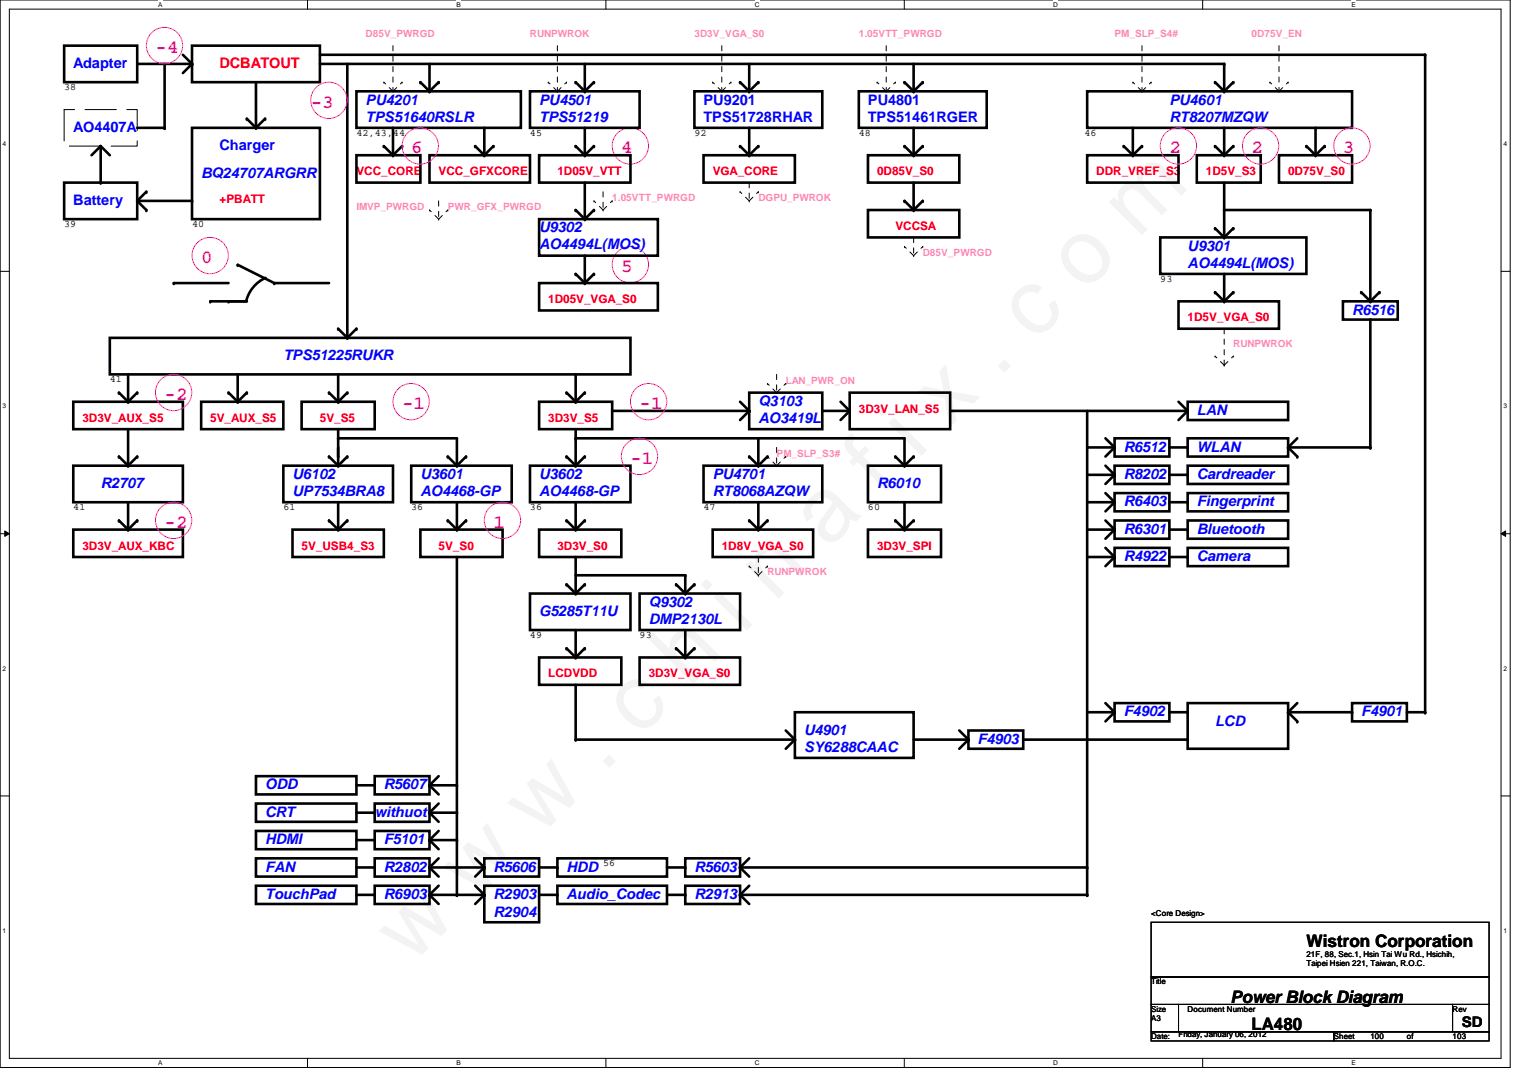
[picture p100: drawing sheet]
<svg xmlns="http://www.w3.org/2000/svg" width="297mm" height="210mm" viewBox="0 0 297 210" stroke-linecap="round" stroke-linejoin="round" font-family="sans-serif">
<defs><g id="words">
<text font-size="17.6" fill="#f0f" x="80.1" y="188" transform="rotate(-45 80.1 188)">w w w . c h i n a f i x . c o m</text>
<g font-size="3.7" fill="#f0f">
<text x="30.3" y="10.3">-4</text>
<text x="60.5" y="21">-3</text>
<text x="80" y="29.8">6</text>
<text x="120.9" y="29.8">4</text>
<text x="227.6" y="29.8">2</text>
<text x="243.6" y="29.8">2</text>
<text x="261.4" y="29.8">3</text>
<text x="39.2" y="51.2">0</text>
<text x="120.9" y="53">5</text>
<text x="32" y="77.9">-2</text>
<text x="78.3" y="79.6">-1</text>
<text x="124.5" y="79.6">-1</text>
<text x="122.7" y="90.3">-1</text>
<text x="32" y="102.7">-2</text>
<text x="96.1" y="102.7">1</text>
</g>
<g font-size="3.3">
<text x="254.3" y="184.5">Wistron Corporation</text>
<text x="239.5" y="195.2">Power Block Diagram</text>
<text x="243.6" y="200.5">LA480</text>
</g>
<g font-size="2.8" fill="#00f">
<text x="14.3" y="13.3">Adapter</text>
<text x="71.2" y="20.4">PU4201</text>
<text x="71.2" y="23.7">TPS51640RSLR</text>
<text x="104.9" y="20.4">PU4501</text>
<text x="104.9" y="23.7">TPS51219</text>
<text x="136.9" y="20.4">PU9201</text>
<text x="136.9" y="23.8">TPS51728RHAR</text>
<text x="168.9" y="20.4">PU4801</text>
<text x="168.9" y="23.8">TPS51461RGER</text>
<text x="227.6" y="20.4">PU4601</text>
<text x="227.6" y="23.7">RT8207MZQW</text>
<text x="14.3" y="25.7">AO4407A</text>
<text x="42.7" y="29.3">Charger</text>
<text x="39.2" y="34.6">BQ24707ARGRR</text>
<text x="14.3" y="40">Battery</text>
<text x="104.9" y="45.3">U9302</text>
<text x="104.9" y="48.6">AO4494L(MOS)</text>
<text x="231.2" y="48.8">U9301</text>
<text x="231.2" y="52.1">AO4494L(MOS)</text>
<text x="263.2" y="61.3">R6516</text>
<text x="55.2" y="70.1">TPS51225RUKR</text>
<text x="147.6" y="79">Q3103</text>
<text x="147.6" y="82.3">AO3419L</text>
<text x="233" y="80.8">LAN</text>
<text x="218.7" y="87.9">R6512</text>
<text x="233" y="87.9">WLAN</text>
<text x="19.6" y="95">R2707</text>
<text x="56.9" y="93.3">U6102</text>
<text x="81.8" y="93.3">U3601</text>
<text x="104.9" y="93.3">U3602</text>
<text x="138.7" y="93.3">PU4701</text>
<text x="170.7" y="95">R6010</text>
<text x="218.7" y="93.3">R8202</text>
<text x="233" y="93.3">Cardreader</text>
<text x="56.9" y="96.6">UP7534BRA8</text>
<text x="81.8" y="96.6">AO4468-GP</text>
<text x="104.9" y="96.6">AO4468-GP</text>
<text x="138.7" y="96.6">RT8068AZQW</text>
<text x="218.7" y="98.6">R6403</text>
<text x="233" y="98.6">Fingerprint</text>
<text x="218.7" y="103.9">R6301</text>
<text x="233" y="103.9">Bluetooth</text>
<text x="218.7" y="109.3">R4922</text>
<text x="233" y="109.3">Camera</text>
<text x="104.9" y="119.9">G5285T11U</text>
<text x="126.3" y="118.2">Q9302</text>
<text x="126.3" y="121.5">DMP2130L</text>
<text x="156.5" y="143">U4901</text>
<text x="218.7" y="139.5">F4902</text>
<text x="236.5" y="141.3">LCD</text>
<text x="265" y="139.5">F4901</text>
<text x="156.5" y="146.3">SY6288CAAC</text>
<text x="190.3" y="144.8">F4903</text>
<text x="51.6" y="153.7">ODD</text>
<text x="74.7" y="153.7">R5607</text>
<text x="51.6" y="159">CRT</text>
<text x="72.9" y="159">withuot</text>
<text x="51.6" y="164.4">HDMI</text>
<text x="74.7" y="164.4">F5101</text>
<text x="51.6" y="169.7">FAN</text>
<text x="74.7" y="169.7">R2802</text>
<text x="96.1" y="169.7">R5606</text>
<text x="110.3" y="169.7">HDD</text>
<text x="135.2" y="169.7">R5603</text>
<text x="51.6" y="175">TouchPad</text>
<text x="74.7" y="175">R6903</text>
<text x="96.1" y="175">R2903</text>
<text x="96.1" y="178.6">R2904</text>
<text x="110.3" y="175">Audio_Codec</text>
<text x="135.2" y="175">R2913</text>
</g>
<text font-size="2.8" fill="#f00" x="42.7" y="13.3">DCBATOUT</text>
<text font-size="2.8" x="284.5" y="200">SD</text>
<g font-size="2.3" fill="#f00">
<text x="69.4" y="34.1">VCC_CORE</text>
<text x="85.4" y="34.1">VCC_GFXCORE</text>
<text x="108.5" y="34.1">1D05V_VTT</text>
<text x="138.7" y="34.1">VGA_CORE</text>
<text x="170.7" y="34.1">0D85V_S0</text>
<text x="213.4" y="34.1">DDR_VREF_S3</text>
<text x="234.7" y="34.1">1D5V_S3</text>
<text x="250.7" y="34.1">0D75V_S0</text>
<text x="42.7" y="39.5">+PBATT</text>
<text x="174.3" y="44.8">VCCSA</text>
<text x="106.7" y="59">1D05V_VGA_S0</text>
<text x="231.2" y="62.6">1D5V_VGA_S0</text>
<text x="16" y="82.1">3D3V_AUX_S5</text>
<text x="40.9" y="82.1">5V_AUX_S5</text>
<text x="62.3" y="82.1">5V_S5</text>
<text x="106.7" y="82.1">3D3V_S5</text>
<text x="167.2" y="80.3">3D3V_LAN_S5</text>
<text x="16" y="107">3D3V_AUX_KBC</text>
<text x="58.7" y="107">5V_USB4_S3</text>
<text x="85.4" y="107">5V_S0</text>
<text x="108.5" y="107">3D3V_S0</text>
<text x="140.5" y="107">1D8V_VGA_S0</text>
<text x="170.7" y="107">3D3V_SPI</text>
<text x="106.7" y="131.9">LCDVDD</text>
<text x="126.3" y="131.9">3D3V_VGA_S0</text>
</g>
<g font-size="1.9" fill="#ff80c0">
<text x="71.2" y="7.2">D85V_PWRGD</text>
<text x="103.2" y="7.2">RUNPWROK</text>
<text x="135.2" y="7.2">3D3V_VGA_S0</text>
<text x="167.2" y="7.2">1.05VTT_PWRGD</text>
<text x="217" y="7.2">PM_SLP_S4#</text>
<text x="243.6" y="7.2">0D75V_EN</text>
<text x="69.4" y="40.9">IMVP_PWRGD</text>
<text x="87.2" y="40.9">PWR_GFX_PWRGD</text>
<text x="119.2" y="39.2">1.05VTT_PWRGD</text>
<text x="147.6" y="39.2">DGPU_PWROK</text>
<text x="179.6" y="49.8">D85V_PWRGD</text>
<text x="240.1" y="67.6">RUNPWROK</text>
<text x="152.9" y="74.7">LAN_PWR_ON</text>
<text x="151.2" y="88.9">PM_SLP_S3#</text>
<text x="149.4" y="112.1">RUNPWROK</text>
</g>
<g font-size="1.9">
<text x="12.5" y="17.5">38</text>
<text x="69.4" y="26.4">42,43,44</text>
<text x="103.2" y="26.4">45</text>
<text x="135.2" y="26.4">92</text>
<text x="167.2" y="26.4">48</text>
<text x="211.1" y="26.4">46</text>
<text x="12.5" y="44.2">39</text>
<text x="37.4" y="44.2">40</text>
<text x="225.8" y="54.9">93</text>
<text x="21.4" y="74.4">41</text>
<text x="14.3" y="99.3">41</text>
<text x="55.2" y="99.3">61</text>
<text x="80" y="99.3">36</text>
<text x="103.2" y="99.3">36</text>
<text x="136.9" y="99.3">47</text>
<text x="168.9" y="99.3">60</text>
<text x="103.2" y="124.2">49</text>
<text x="124.5" y="124.2">93</text>
<text x="117.4" y="168.7">56</text>
</g>
<g font-size="1.6">
<text x="224.1" y="178.4">&lt;Core Design&gt;</text>
<text x="224.1" y="191.7">Title</text>
<text x="254.3" y="186.4">21F, 88, Sec.1, Hsin Tai Wu Rd., Hsichih,</text>
<text x="254.3" y="188.2">Taipei Hsien 221, Taiwan, R.O.C.</text>
<text x="224.1" y="197">Size</text>
<text x="231.2" y="197">Document Number</text>
<text x="282.7" y="197">Rev</text>
<text x="224.1" y="202.4">Date:</text>
<text x="224.1" y="198.8">A3</text>
<text x="229.4" y="202">Friday, January 06, 2012</text>
<text x="259.6" y="202.4">Sheet</text>
<text x="266.7" y="202.4">100</text>
<text x="273.9" y="202.4">of</text>
<text x="282.7" y="202.4">103</text>
</g>
<g font-size="1.3">
<text x="30.8" y="1.3">A</text>
<text x="88.9" y="1.3">B</text>
<text x="146.9" y="1.3">C</text>
<text x="205" y="1.3">D</text>
<text x="263.1" y="1.3">E</text>
<text x=".5" y="28.4">4</text>
<text x="292.6" y="28.4">4</text>
<text x=".5" y="79.5">3</text>
<text x="292.6" y="79.5">3</text>
<text x=".5" y="130.6">2</text>
<text x="292.6" y="130.6">2</text>
<text x=".5" y="181.7">1</text>
<text x="292.6" y="181.7">1</text>
<text x="30.8" y="207.4">A</text>
<text x="88.9" y="207.4">B</text>
<text x="146.9" y="207.4">C</text>
<text x="205" y="207.4">D</text>
<text x="263.1" y="207.4">E</text>
</g>
</g></defs>
<path d="M0 0h294v207.9h-294zM1.8 1.8h290.4v204.3h-290.4z" fill="none" stroke="#000" stroke-width=".19"/>
<g fill="#fff">
<path d="M30.8 .2h.8v1.4h-.8z"/>
<path d="M30.8 206.2h.8v1.4h-.8z"/>
</g>
<path d="M59.9 0v1.8M59.9 206.1v1.8" fill="none" stroke="#000" stroke-width=".19"/>
<g fill="#fff">
<path d="M88.9 .2h.8v1.4h-.8z"/>
<path d="M88.9 206.2h.8v1.4h-.8z"/>
</g>
<path d="M117.9 0v1.8M117.9 206.1v1.8" fill="none" stroke="#000" stroke-width=".19"/>
<g fill="#fff">
<path d="M146.9 .2h.9v1.4h-.9z"/>
<path d="M146.9 206.2h.9v1.4h-.9z"/>
</g>
<path d="M176 0v1.8M176 206.1v1.8" fill="none" stroke="#000" stroke-width=".19"/>
<g fill="#fff">
<path d="M205 .2h.9v1.4h-.9z"/>
<path d="M205 206.2h.9v1.4h-.9z"/>
</g>
<path d="M234.1 0v1.8M234.1 206.1v1.8" fill="none" stroke="#000" stroke-width=".19"/>
<g fill="#fff">
<path d="M263.1 .2h.8v1.4h-.8z"/>
<path d="M263.1 206.2h.8v1.4h-.8z"/>
<path d="M.5 27.3h.7v1.4h-.7z"/>
<path d="M292.6 27.3h.7v1.4h-.7z"/>
<path d="M.5 78.4h.7v1.4h-.7z"/>
<path d="M292.6 78.4h.7v1.4h-.7z"/>
</g>
<path d="M0 52.8h1.8M292.2 52.8h1.8" fill="none" stroke="#000" stroke-width=".19"/>
<g fill="#fff">
<path d="M.5 129.5h.7v1.4h-.7z"/>
<path d="M292.6 129.5h.7v1.4h-.7z"/>
</g>
<path d="M0 103.9h1.8M.9 103.4l.9 .5-.9 .5zM292.2 103.9l.9-.5v1zM292.2 103.9h1.8" fill="none" stroke="#000" stroke-width=".19"/>
<path d="M.9 103.4l.9 .5-.9 .5zM292.2 103.9l.9-.5v1z" fill="#000"/>
<g fill="#fff">
<path d="M.5 180.5h.7v1.4h-.7z"/>
<path d="M292.6 180.5h.7v1.4h-.7z"/>
</g>
<path d="M0 155h1.8M292.2 155h1.8M224.1 179.6h65.8v10.6h-65.8zM224.1 190.2h65.8v5.4h-65.8zM224.1 195.6h5.3v5.3h-5.3zM229.4 195.6h53.3v5.3h-53.3zM282.7 195.6h7.2v5.3h-7.2zM224.1 200.9h35.5v1.8h-35.5zM259.6 200.9h30.3v1.8h-30.3z" fill="none" stroke="#000" stroke-width=".19"/>
<g fill="none" stroke="#000" stroke-width=".51">
<path d="M12.5 8.9h14.2v7.1h-14.2zM26.7 12.4h10.7M32 12.4v12.5h-5.3M35.6 10.7l1.8 1.7M37.4 8.9h24.9v7.1h-24.9zM37.4 12.4l-1.8 1.8M49.8 16v8.9M62.3 12.4h176v5.4M62.3 10.7h215.1v128h-3.5M67.6 12.4v53.4l-1.8-1.8M69.4 17.8h32v7.1h-32zM81.8 16l1.8 1.8"/>
<path d="M83.6 12.4v5.4M85.4 16l-1.8 1.8M103.2 17.8h21.3v7.1h-21.3zM112.1 16l1.7 1.8M113.8 12.4v5.4M115.6 16l-1.8 1.8M135.2 17.8h24.9v7.1h-24.9zM144.1 16l1.7 1.8M145.8 12.4v5.4M147.6 16l-1.8 1.8M167.2 17.8h24.9v7.1h-24.9zM176.1 16l1.7 1.8"/>
<path d="M177.8 12.4v5.4M179.6 16l-1.8 1.8M211.6 17.8h51.6v7.1h-51.6zM236.5 16l1.8 1.8M240.1 16l-1.8 1.8M12.5 35.6h14.2v7.1h-14.2zM19.6 28.4v7.2M19.6 28.4l-1.8 1.8M19.6 28.4l1.8 1.8M26.7 39.1l1.8 1.8M26.7 39.1h10.7M28.5 37.3l-1.8 1.8"/>
<path d="M37.4 24.9h24.9v17.8h-24.9zM48 23.1l1.8 1.8M51.6 23.1l-1.8 1.8M233 30.2h12.4v5.4h-12.4zM236.5 28.4l1.8 1.8M238.3 24.9v5.3M238.3 35.6v10.6M240.1 28.4l-1.8 1.8M249 30.2h14.2v5.4h-14.2zM254.3 28.4l1.8 1.8M256.1 24.9v5.3M257.8 28.4l-1.7 1.8"/>
<path d="M33.8 55.1h10.7M40.9 58.7h7.1M46.3 51.6l7.1 3.5h10.6M51.7 54.1a6.8 6.8 0 0 0-3.8 4.5M225.8 46.2h28.5v7.1h-28.5zM229.4 58.7h19.6v5.3h-19.6zM236.5 44.4l1.8 1.8M236.5 56.9l1.8 1.8M238.3 53.3v5.4M238.3 40.9h28.4v17.8M240.1 44.4l-1.8 1.8M240.1 56.9l-1.8 1.8"/>
<path d="M261.4 58.7h10.7v3.5h-10.7zM265 56.9l1.7 1.8M268.5 56.9l-1.8 1.8M14.3 78.2h21.3v5.4h-21.3zM21.4 65.8h101.3v7.1h-101.3zM23.2 76.5l1.7 1.7M24.9 72.9v5.3M26.7 76.5l-1.8 1.7M39.2 78.2h16v5.4h-16zM44.5 76.5l1.8 1.7M46.3 72.9v5.3M48 76.5l-1.7 1.7"/>
<path d="M58.7 78.2h14.2v5.4h-14.2zM64 76.5l1.8 1.7M65.8 72.9v5.3M67.6 76.5l-1.8 1.7M231.2 78.2h19.5v3.6h-19.5zM266.7 62.2v24.9h-16M14.3 90.7h21.3v7.1h-21.3zM23.2 88.9l1.7 1.8M24.9 83.6v7.1M24.9 97.8v5.3M26.7 88.9l-1.8 1.8M55.2 90.7h21.3v7.1h-21.3z"/>
<path d="M64 88.9l1.8 1.8M65.8 83.6v7.1M65.8 97.8v5.3M65.8 85.3h23.1M67.6 88.9l-1.8 1.8M112.1 85.3h64M185 80h46.2M211.6 80v94.2h-67.5M231.2 96h19.5v3.6h-19.5zM231.2 90.7h19.5v3.5h-19.5zM231.2 85.3h19.5v3.6h-19.5zM250.7 87.1l1.8 1.8"/>
<path d="M252.5 85.3l-1.8 1.8M14.3 103.1h21.3v5.4h-21.3zM23.2 101.3l1.7 1.8M26.7 101.3l-1.8 1.8M56.9 103.1h17.8v5.4h-17.8zM64 101.3l1.8 1.8M67.6 101.3l-1.8 1.8M88.9 108.5v65.7M231.2 106.7h19.5v3.5h-19.5zM231.2 101.3h19.5v3.6h-19.5zM231.2 136.9h19.5v8.9h-19.5zM250.7 138.7l1.8 1.8"/>
<path d="M250.7 138.7h12.5M252.5 136.9l-1.8 1.8M263.2 136.9h10.7v3.6h-10.7zM49.8 156.5h19.6v3.5h-19.6zM49.8 151.1h19.6v3.6h-19.6zM112.1 144h42.6M199.2 144h32M49.8 161.8h19.6v3.6h-19.6zM49.8 167.1h19.6v3.6h-19.6zM49.8 172.5h19.6v3.5h-19.6zM144.1 168.9h67.5"/>
</g>
<g fill="#000">
<circle cx="37.4" cy="12.4" r=".25"/>
<circle cx="81.8" cy="16" r=".25"/>
<circle cx="83.6" cy="17.8" r=".25"/>
<circle cx="85.4" cy="16" r=".25"/>
<circle cx="112.1" cy="16" r=".25"/>
<circle cx="113.8" cy="17.8" r=".25"/>
<circle cx="115.6" cy="16" r=".25"/>
<circle cx="144.1" cy="16" r=".25"/>
<circle cx="145.8" cy="17.8" r=".25"/>
<circle cx="147.6" cy="16" r=".25"/>
<circle cx="176.1" cy="16" r=".25"/>
<circle cx="177.8" cy="17.8" r=".25"/>
<circle cx="179.6" cy="16" r=".25"/>
<circle cx="236.5" cy="16" r=".25"/>
<circle cx="238.3" cy="12.4" r=".25"/>
<circle cx="238.3" cy="17.8" r=".25"/>
<circle cx="240.1" cy="16" r=".25"/>
<circle cx="277.4" cy="10.7" r=".25"/>
<circle cx="19.6" cy="35.6" r=".25"/>
<circle cx="19.6" cy="28.4" r=".25"/>
<circle cx="28.5" cy="37.3" r=".25"/>
<circle cx="32" cy="24.9" r=".25"/>
<circle cx="37.4" cy="39.1" r=".25"/>
<circle cx="48" cy="23.1" r=".25"/>
<circle cx="49.8" cy="24.9" r=".25"/>
<circle cx="51.6" cy="23.1" r=".25"/>
<circle cx="238.3" cy="30.2" r=".25"/>
<circle cx="240.1" cy="28.4" r=".25"/>
<circle cx="254.3" cy="28.4" r=".25"/>
<circle cx="256.1" cy="30.2" r=".25"/>
<circle cx="257.8" cy="28.4" r=".25"/>
<circle cx="28.5" cy="40.9" r=".25"/>
<circle cx="33.8" cy="55.1" r=".25"/>
<circle cx="40.9" cy="58.7" r=".25"/>
<circle cx="44.5" cy="58.7" r=".25"/>
<circle cx="46.3" cy="51.6" r=".25"/>
<circle cx="53.4" cy="55.1" r=".25"/>
<circle cx="238.3" cy="46.2" r=".25"/>
<circle cx="238.3" cy="40.9" r=".25"/>
<circle cx="238.3" cy="58.7" r=".25"/>
<circle cx="240.1" cy="56.9" r=".25"/>
<circle cx="240.1" cy="44.4" r=".25"/>
<circle cx="265" cy="56.9" r=".25"/>
<circle cx="266.7" cy="58.7" r=".25"/>
<circle cx="266.7" cy="40.9" r=".25"/>
<circle cx="268.5" cy="56.9" r=".25"/>
<circle cx="23.2" cy="76.5" r=".25"/>
<circle cx="24.9" cy="78.2" r=".25"/>
<circle cx="26.7" cy="76.5" r=".25"/>
<circle cx="44.5" cy="76.5" r=".25"/>
<circle cx="46.3" cy="78.2" r=".25"/>
<circle cx="48" cy="76.5" r=".25"/>
<circle cx="64" cy="76.5" r=".25"/>
<circle cx="65.8" cy="78.2" r=".25"/>
<circle cx="65.8" cy="64" r=".25"/>
<circle cx="67.6" cy="76.5" r=".25"/>
<circle cx="67.6" cy="65.8" r=".25"/>
<circle cx="23.2" cy="88.9" r=".25"/>
<circle cx="24.9" cy="90.7" r=".25"/>
<circle cx="26.7" cy="88.9" r=".25"/>
<circle cx="64" cy="88.9" r=".25"/>
<circle cx="65.8" cy="90.7" r=".25"/>
<circle cx="65.8" cy="88.9" r=".25"/>
<circle cx="65.8" cy="85.3" r=".25"/>
<circle cx="67.6" cy="88.9" r=".25"/>
<circle cx="250.7" cy="87.1" r=".25"/>
<circle cx="252.5" cy="88.9" r=".25"/>
<circle cx="266.7" cy="87.1" r=".25"/>
<circle cx="23.2" cy="101.3" r=".25"/>
<circle cx="24.9" cy="103.1" r=".25"/>
<circle cx="26.7" cy="101.3" r=".25"/>
<circle cx="64" cy="101.3" r=".25"/>
<circle cx="65.8" cy="103.1" r=".25"/>
<circle cx="67.6" cy="101.3" r=".25"/>
<circle cx="250.7" cy="138.7" r=".25"/>
<circle cx="263.2" cy="138.7" r=".25"/>
<circle cx="277.4" cy="138.7" r=".25"/>
<circle cx="252.5" cy="140.5" r=".25"/>
</g>
<path d="M12.5 21.3h14.2v7.1h-14.2z" fill="none" stroke="#000" stroke-width=".19" stroke-dasharray="6.1 2"/>
<g fill="none" stroke="#f0f" stroke-width=".19">
<circle cx="32" cy="8.9" r="3.5"/>
<circle cx="64" cy="19.5" r="3.5"/>
<circle cx="245.4" cy="28.4" r="3.5"/>
<circle cx="263.2" cy="28.4" r="3.5"/>
<circle cx="40.9" cy="49.8" r="3.5"/>
<circle cx="33.8" cy="76.4" r="3.5"/>
<circle cx="33.8" cy="101.3" r="3.5"/>
</g>
<g fill="none" stroke="#000" stroke-width=".19" stroke-dasharray="1 1 1 1 1 1 1 1">
<path d="M74.7 16h.1M76.5 8.9v8.9M76.5 17.8h.1M76.5 17.8l1.8-1.8M76.5 17.8l-1.8-1.8M78.3 16h.1M106.7 16h.1M108.5 8.9v8.9M108.5 17.8h.1M108.5 17.8l-1.8-1.8M108.5 17.8l1.8-1.8M110.3 16h.1"/>
<path d="M138.7 16h.1M140.5 8.9v8.9M140.5 17.8h.1M140.5 17.8l1.8-1.8M140.5 17.8l-1.8-1.8M142.3 16h.1M170.7 16h.1M172.5 8.9v8.9M172.5 17.8h.1M172.5 17.8l1.8-1.8M172.5 17.8l-1.8-1.8M174.3 16h.1"/>
<path d="M220.5 16h.1M222.3 8.9v8.9M222.3 17.8h.1M222.3 17.8l1.8-1.8M222.3 17.8l-1.8-1.8M224.1 16h.1M247.2 16h.1M249 8.9v8.9M249 17.8h.1M249 17.8l1.7-1.8M249 17.8l-1.8-1.8M250.7 16h.1"/>
<path d="M238.3 64v7.1M238.3 71.1h.1M238.3 71.1l1.8-1.8M238.3 71.1l-1.8-1.8M240.1 69.3h.1"/>
</g>
<use href="#words"/>
</svg>
